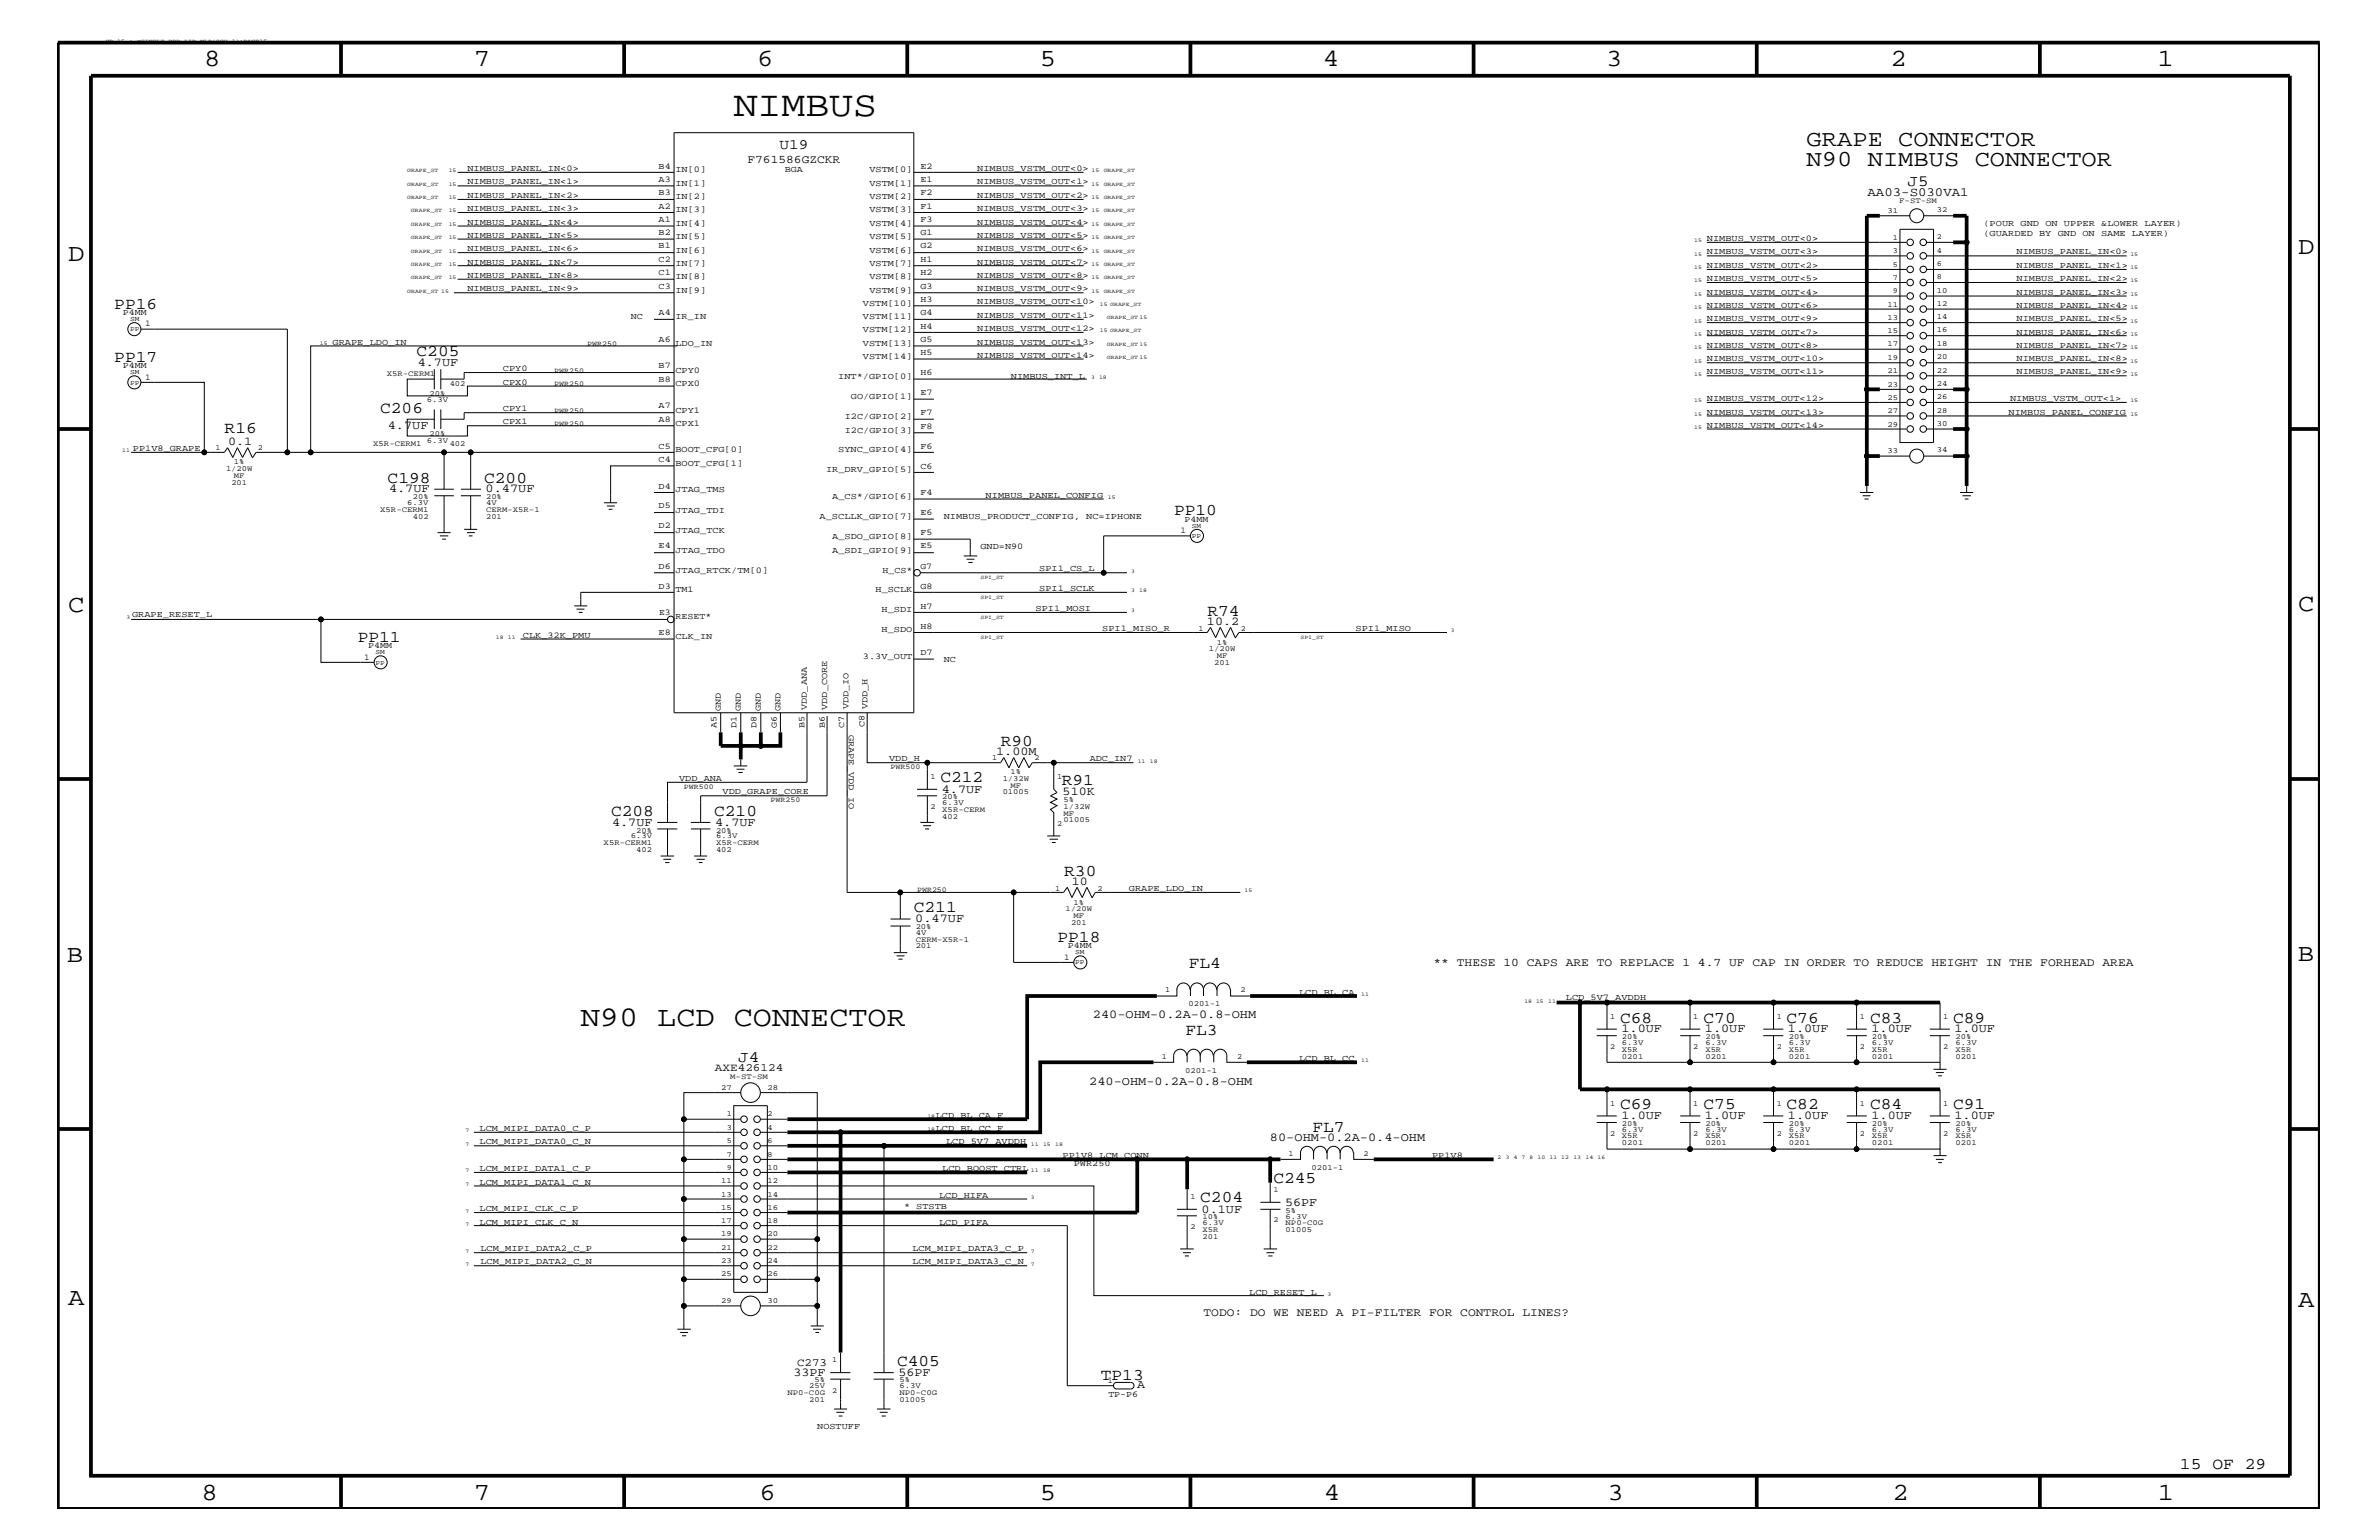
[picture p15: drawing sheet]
<svg xmlns="http://www.w3.org/2000/svg" width="432mm" height="279mm" viewBox="0 0 432 279" stroke-linecap="round" stroke-linejoin="round" font-family="sans-serif">
<defs><g id="words">
<text font-size="6.5" x="133.2" y="21">NIMBUS</text>
<text font-size="5.2" x="105.4" y="186.1">N90 LCD CONNECTOR</text>
<g font-size="4.5">
<text x="37.1" y="12.1">8</text>
<text x="86" y="12.1">7</text>
<text x="137.4" y="12.1">6</text>
<text x="188.7" y="12.1">5</text>
<text x="240.1" y="12.1">4</text>
<text x="291.5" y="12.1">3</text>
<text x="343.2" y="12.1">2</text>
<text x="391.6" y="12.1">1</text>
<text x="12.4" y="47.3">D</text>
<text x="417.2" y="46.2">D</text>
<text x="12.4" y="111">C</text>
<text x="417.2" y="110.8">C</text>
<text x="12.1" y="174.5">B</text>
<text x="417.1" y="174.4">B</text>
<text x="12.4" y="236.8">A</text>
<text x="417.2" y="237.2">A</text>
<text x="36.6" y="272.1">8</text>
<text x="86" y="272.1">7</text>
<text x="137.8" y="272.1">6</text>
<text x="188.7" y="272.1">5</text>
<text x="240.3" y="272.1">4</text>
<text x="291.8" y="272.1">3</text>
<text x="343.5" y="272.1">2</text>
<text x="391.7" y="272.1">1</text>
</g>
<g font-size="4.1">
<text x="327.9" y="26.4">GRAPE CONNECTOR</text>
<text x="327.9" y="30.1">N90 NIMBUS CONNECTOR</text>
</g>
<g font-size="3">
<text x="20.7" y="56">PP16</text>
<text x="20.7" y="65.6">PP17</text>
<text x="75.6" y="64.5">C205</text>
<text x="69" y="74.9">C206</text>
<text x="40.8" y="78.5">R16</text>
<text x="70.4" y="87.6">C198</text>
<text x="87.9" y="87.6">C200</text>
<text x="213.1" y="93.5">PP10</text>
<text x="219.2" y="111.7">R74</text>
<text x="64.9" y="116.4">PP11</text>
<text x="181.7" y="135.3">R90</text>
<text x="170.7" y="141.9">C212</text>
<text x="192.7" y="142.4">R91</text>
<text x="110.9" y="148">C208</text>
<text x="129.6" y="148">C210</text>
<text x="193.2" y="158.9">R30</text>
<text x="165.9" y="165.6">C211</text>
<text x="191.9" y="170.9">PP18</text>
<text x="215.8" y="175.7">FL4</text>
<text x="294" y="185.5">C68</text>
<text x="309.2" y="185.5">C70</text>
<text x="324.3" y="185.5">C76</text>
<text x="339.4" y="185.5">C83</text>
<text x="354.5" y="185.5">C89</text>
<text x="215.2" y="187.8">FL3</text>
<text x="294" y="201.2">C69</text>
<text x="309.2" y="201.2">C75</text>
<text x="324.3" y="201.2">C82</text>
<text x="339.4" y="201.2">C84</text>
<text x="354.5" y="201.2">C91</text>
<text x="238.2" y="205.3">FL7</text>
<text x="231.1" y="214.6">C245</text>
<text x="217.8" y="218.1">C204</text>
<text x="162.8" y="247.8">C405</text>
<text x="199.8" y="250.3">TP13</text>
<text x="395.7" y="266.5">15 OF 29</text>
</g>
<g font-size="2.9">
<text x="346.2" y="33.7">J5</text>
<text x="134" y="192.6">J4</text>
</g>
<text font-size="2.6" x="141.5" y="27">U19</text>
<text font-size="2.3" x="339" y="35.5">AA03-S030VA1</text>
<g font-size="2.2">
<text x="75.8" y="66.4">4.7UF</text>
<text x="70.4" y="77.8">4.7UF</text>
<text x="41.4" y="80.8">0.1</text>
<text x="70.6" y="89.4">4.7UF</text>
<text x="88.1" y="89.4">0.47UF</text>
<text x="219.1" y="113.4">10.2</text>
<text x="180.8" y="137">1.00M</text>
<text x="170.9" y="143.8">4.7UF</text>
<text x="111.1" y="149.8">4.7UF</text>
<text x="129.8" y="149.8">4.7UF</text>
<text x="192.9" y="144.3">510K</text>
<text x="194.6" y="160.6">10</text>
<text x="166.1" y="167.3">0.47UF</text>
<text x="198.4" y="184.7">240-OHM-0.2A-0.8-OHM</text>
<text x="294.3" y="187.3">1.0UF</text>
<text x="309.5" y="187.3">1.0UF</text>
<text x="324.5" y="187.3">1.0UF</text>
<text x="339.7" y="187.3">1.0UF</text>
<text x="354.8" y="187.3">1.0UF</text>
<text x="197.7" y="196.8">240-OHM-0.2A-0.8-OHM</text>
<text x="294.3" y="203.1">1.0UF</text>
<text x="309.5" y="203.1">1.0UF</text>
<text x="324.5" y="203.1">1.0UF</text>
<text x="339.7" y="203.1">1.0UF</text>
<text x="354.8" y="203.1">1.0UF</text>
<text x="230.5" y="207">80-OHM-0.2A-0.4-OHM</text>
<text x="218.1" y="220">0.1UF</text>
<text x="233.3" y="218.8">56PF</text>
<text x="144" y="249.6">33PF</text>
<text x="163.1" y="249.6">56PF</text>
<text x="206.4" y="251.9">A</text>
</g>
<g font-size="2.1">
<text x="135.7" y="29.5">F761586GZCKR</text>
<text x="260.2" y="175.2">** THESE 10 CAPS ARE TO REPLACE 1 4.7 UF CAP IN ORDER TO REDUCE HEIGHT IN THE FORHEAD AREA</text>
<text x="218.4" y="238.7">TODO: DO WE NEED A PI-FILTER FOR CONTROL LINES?</text>
</g>
<g font-size="2">
<text x="129.8" y="194.3">AXE426124</text>
<text x="144.7" y="247.8">C273</text>
</g>
<g font-size="1.6">
<text x="84.8" y="31.1">NIMBUS_PANEL_IN&lt;0&gt;</text>
<text x="84.8" y="33.5">NIMBUS_PANEL_IN&lt;1&gt;</text>
<text x="84.8" y="35.9">NIMBUS_PANEL_IN&lt;2&gt;</text>
<text x="119.5" y="30.6">B4</text>
<text x="119.5" y="33">A3</text>
<text x="119.5" y="35.4">B3</text>
<text x="122.6" y="33.7">IN[1]</text>
<text x="122.6" y="31.3">IN[0]</text>
<text x="142.5" y="31.3">BGA</text>
<text x="157.8" y="31.3">VSTM[0]</text>
<text x="157.8" y="33.7">VSTM[1]</text>
<text x="167" y="30.6">E2</text>
<text x="167" y="33">E1</text>
<text x="167" y="35.4">F2</text>
<text x="177.4" y="35.9">NIMBUS_VSTM_OUT&lt;2&gt;</text>
<text x="177.4" y="33.5">NIMBUS_VSTM_OUT&lt;1&gt;</text>
<text x="177.4" y="31.1">NIMBUS_VSTM_OUT&lt;0&gt;</text>
<text x="84.8" y="40.8">NIMBUS_PANEL_IN&lt;4&gt;</text>
<text x="84.8" y="38.3">NIMBUS_PANEL_IN&lt;3&gt;</text>
<text x="119.5" y="37.9">A2</text>
<text x="119.5" y="40.2">A1</text>
<text x="122.6" y="41">IN[4]</text>
<text x="122.6" y="36.2">IN[2]</text>
<text x="122.6" y="38.6">IN[3]</text>
<text x="157.8" y="36.2">VSTM[2]</text>
<text x="157.8" y="41">VSTM[4]</text>
<text x="157.8" y="38.6">VSTM[3]</text>
<text x="167" y="37.9">F1</text>
<text x="167" y="40.2">F3</text>
<text x="177.4" y="38.3">NIMBUS_VSTM_OUT&lt;3&gt;</text>
<text x="177.4" y="40.8">NIMBUS_VSTM_OUT&lt;4&gt;</text>
<text x="360" y="41">(POUR GND ON UPPER &amp;LOWER LAYER)</text>
<text x="84.8" y="45.6">NIMBUS_PANEL_IN&lt;6&gt;</text>
<text x="84.8" y="43.1">NIMBUS_PANEL_IN&lt;5&gt;</text>
<text x="119.5" y="42.7">B2</text>
<text x="119.5" y="45.1">B1</text>
<text x="119.5" y="47.5">C2</text>
<text x="122.6" y="45.8">IN[6]</text>
<text x="122.6" y="43.4">IN[5]</text>
<text x="157.8" y="43.4">VSTM[5]</text>
<text x="157.8" y="45.8">VSTM[6]</text>
<text x="167" y="42.7">G1</text>
<text x="167" y="45.1">G2</text>
<text x="167" y="47.5">H1</text>
<text x="177.4" y="45.6">NIMBUS_VSTM_OUT&lt;6&gt;</text>
<text x="177.4" y="43.1">NIMBUS_VSTM_OUT&lt;5&gt;</text>
<text x="309.8" y="43.8">NIMBUS_VSTM_OUT&lt;0&gt;</text>
<text x="309.8" y="46.2">NIMBUS_VSTM_OUT&lt;3&gt;</text>
<text x="360" y="42.8">(GUARDED BY GND ON SAME LAYER)</text>
<text x="366" y="46.2">NIMBUS_PANEL_IN&lt;0&gt;</text>
<text x="84.8" y="52.9">NIMBUS_PANEL_IN&lt;9&gt;</text>
<text x="84.8" y="50.4">NIMBUS_PANEL_IN&lt;8&gt;</text>
<text x="84.8" y="48">NIMBUS_PANEL_IN&lt;7&gt;</text>
<text x="119.5" y="49.9">C1</text>
<text x="119.5" y="52.4">C3</text>
<text x="122.6" y="53.1">IN[9]</text>
<text x="122.6" y="50.7">IN[8]</text>
<text x="122.6" y="48.2">IN[7]</text>
<text x="157.8" y="48.2">VSTM[7]</text>
<text x="157.8" y="53.1">VSTM[9]</text>
<text x="157.8" y="50.7">VSTM[8]</text>
<text x="167" y="49.9">H2</text>
<text x="167" y="52.4">G3</text>
<text x="177.4" y="50.4">NIMBUS_VSTM_OUT&lt;8&gt;</text>
<text x="177.4" y="52.9">NIMBUS_VSTM_OUT&lt;9&gt;</text>
<text x="177.4" y="48">NIMBUS_VSTM_OUT&lt;7&gt;</text>
<text x="309.8" y="53.5">NIMBUS_VSTM_OUT&lt;4&gt;</text>
<text x="309.8" y="51">NIMBUS_VSTM_OUT&lt;5&gt;</text>
<text x="309.8" y="48.6">NIMBUS_VSTM_OUT&lt;2&gt;</text>
<text x="366" y="48.6">NIMBUS_PANEL_IN&lt;1&gt;</text>
<text x="366" y="53.5">NIMBUS_PANEL_IN&lt;3&gt;</text>
<text x="366" y="51">NIMBUS_PANEL_IN&lt;2&gt;</text>
<text x="22.3" y="57.2">P4MM</text>
<text x="26.3" y="59.2">1</text>
<text x="114.5" y="57.9">NC</text>
<text x="119.5" y="57.2">A4</text>
<text x="122.6" y="57.9">IR_IN</text>
<text x="156.6" y="55.5">VSTM[10]</text>
<text x="156.6" y="57.9">VSTM[11]</text>
<text x="167" y="54.8">H3</text>
<text x="167" y="57.2">G4</text>
<text x="167" y="59.6">H4</text>
<text x="177.4" y="57.7">NIMBUS_VSTM_OUT&lt;11&gt;</text>
<text x="177.4" y="55.2">NIMBUS_VSTM_OUT&lt;10&gt;</text>
<text x="309.8" y="58.3">NIMBUS_VSTM_OUT&lt;9&gt;</text>
<text x="309.8" y="55.8">NIMBUS_VSTM_OUT&lt;6&gt;</text>
<text x="366" y="58.3">NIMBUS_PANEL_IN&lt;5&gt;</text>
<text x="366" y="55.8">NIMBUS_PANEL_IN&lt;4&gt;</text>
<text x="60.4" y="62.5">GRAPE_LDO_IN</text>
<text x="119.5" y="62">A6</text>
<text x="122.6" y="62.8">LDO_IN</text>
<text x="156.6" y="60.3">VSTM[12]</text>
<text x="156.6" y="62.8">VSTM[13]</text>
<text x="156.6" y="65.1">VSTM[14]</text>
<text x="167" y="62">G5</text>
<text x="167" y="64.5">H5</text>
<text x="177.4" y="65">NIMBUS_VSTM_OUT&lt;14&gt;</text>
<text x="177.4" y="62.5">NIMBUS_VSTM_OUT&lt;13&gt;</text>
<text x="177.4" y="60.1">NIMBUS_VSTM_OUT&lt;12&gt;</text>
<text x="309.8" y="65.6">NIMBUS_VSTM_OUT&lt;10&gt;</text>
<text x="309.8" y="60.7">NIMBUS_VSTM_OUT&lt;7&gt;</text>
<text x="309.8" y="63.1">NIMBUS_VSTM_OUT&lt;8&gt;</text>
<text x="366" y="63.1">NIMBUS_PANEL_IN&lt;7&gt;</text>
<text x="366" y="60.7">NIMBUS_PANEL_IN&lt;6&gt;</text>
<text x="366" y="65.6">NIMBUS_PANEL_IN&lt;8&gt;</text>
<text x="22.3" y="66.8">P4MM</text>
<text x="26.3" y="68.9">1</text>
<text x="91.3" y="69.8">CPX0</text>
<text x="91.3" y="67.3">CPY0</text>
<text x="119.5" y="69.3">B8</text>
<text x="119.5" y="66.8">B7</text>
<text x="122.6" y="67.6">CPY0</text>
<text x="122.6" y="70">CPX0</text>
<text x="152.1" y="68.8">INT*/GPIO[0]</text>
<text x="167" y="71.7">E7</text>
<text x="167" y="68.1">H6</text>
<text x="183.5" y="68.8">NIMBUS_INT_L</text>
<text x="309.8" y="67.9">NIMBUS_VSTM_OUT&lt;11&gt;</text>
<text x="366" y="67.9">NIMBUS_PANEL_IN&lt;9&gt;</text>
<text x="91.3" y="77">CPX1</text>
<text x="91.3" y="74.6">CPY1</text>
<text x="119.5" y="76.6">A8</text>
<text x="119.5" y="74.1">A7</text>
<text x="122.6" y="77.2">CPX1</text>
<text x="122.6" y="74.9">CPY1</text>
<text x="153.3" y="76.1">I2C/GPIO[2]</text>
<text x="154.4" y="72.4">GO/GPIO[1]</text>
<text x="167" y="75.3">F7</text>
<text x="167" y="77.8">F8</text>
<text x="309.8" y="75.2">NIMBUS_VSTM_OUT&lt;13&gt;</text>
<text x="309.8" y="72.8">NIMBUS_VSTM_OUT&lt;12&gt;</text>
<text x="309.8" y="77.7">NIMBUS_VSTM_OUT&lt;14&gt;</text>
<text x="364.6" y="75.2">NIMBUS_PANEL_CONFIG</text>
<text x="364.8" y="72.8">NIMBUS_VSTM_OUT&lt;1&gt;</text>
<text x="24.1" y="81.9">PP1V8_GRAPE</text>
<text x="119.5" y="81.4">C5</text>
<text x="119.5" y="83.8">C4</text>
<text x="122.6" y="82.1">BOOT_CFG[0]</text>
<text x="152.1" y="82.1">SYNC_GPIO[4]</text>
<text x="153.3" y="78.5">I2C/GPIO[3]</text>
<text x="167" y="81.4">F6</text>
<text x="119.5" y="88.7">D4</text>
<text x="122.6" y="84.5">BOOT_CFG[1]</text>
<text x="122.6" y="89.4">JTAG_TMS</text>
<text x="149.9" y="85.7">IR_DRV_GPIO[5]</text>
<text x="167" y="89.9">F4</text>
<text x="167" y="85">C6</text>
<text x="119.5" y="95.9">D2</text>
<text x="119.5" y="92.2">D5</text>
<text x="122.6" y="93">JTAG_TDI</text>
<text x="148.8" y="94.2">A_SCLLK_GPIO[7]</text>
<text x="151" y="90.5">A_CS*/GPIO[6]</text>
<text x="167" y="93.5">E6</text>
<text x="171.3" y="94.2">NIMBUS_PRODUCT_CONFIG, NC=IPHONE</text>
<text x="178.9" y="90.4">NIMBUS_PANEL_CONFIG</text>
<text x="215" y="94.7">P4MM</text>
<text x="119.5" y="99.5">E4</text>
<text x="122.6" y="96.6">JTAG_TCK</text>
<text x="122.6" y="100.3">JTAG_TDO</text>
<text x="151" y="97.8">A_SDO_GPIO[8]</text>
<text x="151" y="100.3">A_SDI_GPIO[9]</text>
<text x="167" y="99.5">E5</text>
<text x="167" y="97.1">F5</text>
<text x="178" y="99.7">GND=N90</text>
<text x="214.3" y="96.7">1</text>
<text x="119.5" y="103.2">D6</text>
<text x="119.5" y="106.8">D3</text>
<text x="122.6" y="107.5">TM1</text>
<text x="122.6" y="103.9">JTAG_RTCK/TM[0]</text>
<text x="158.9" y="107.5">H_SCLK</text>
<text x="160.2" y="103.9">H_CS*</text>
<text x="167" y="103.2">G7</text>
<text x="167" y="106.8">G8</text>
<text x="188.6" y="103.7">SPI1_CS_L</text>
<text x="188.6" y="107.3">SPI1_SCLK</text>
<text x="24" y="112">GRAPE_RESET_L</text>
<text x="119.6" y="111.6">E3</text>
<text x="122.6" y="112.4">RESET*</text>
<text x="160" y="111.1">H_SDI</text>
<text x="167" y="110.4">H7</text>
<text x="188" y="110.9">SPI1_MOSI</text>
<text x="66.1" y="119.7">1</text>
<text x="66.8" y="117.6">P4MM</text>
<text x="94.9" y="115.8">CLK_32K_PMU</text>
<text x="119.5" y="115.3">E8</text>
<text x="122.6" y="115.9">CLK_IN</text>
<text x="156.6" y="119.6">3.3V_OUT</text>
<text x="160" y="114.8">H_SDO</text>
<text x="167" y="118.9">D7</text>
<text x="167" y="114.1">H8</text>
<text x="200.1" y="114.5">SPI1_MISO_R</text>
<text x="246" y="114.5">SPI1_MISO</text>
<text x="171.3" y="120.2">NC</text>
<text x="130.8" y="129.1" transform="rotate(-90 130.8 129.1)">GND</text>
<text x="134.5" y="129.1" transform="rotate(-90 134.5 129.1)">GND</text>
<text x="138.1" y="129.1" transform="rotate(-90 138.1 129.1)">GND</text>
<text x="141.6" y="129.1" transform="rotate(-90 141.6 129.1)">GND</text>
<text x="146.5" y="128.8" transform="rotate(-90 146.5 128.8)">VDD_ANA</text>
<text x="150.1" y="128.8" transform="rotate(-90 150.1 128.8)">VDD_CORE</text>
<text x="154" y="128.7" transform="rotate(-90 154 128.7)">VDD_IO</text>
<text x="156.9" y="131.9" transform="rotate(-90 156.9 131.9)">C8</text>
<text x="157.5" y="128.7" transform="rotate(-90 157.5 128.7)">VDD_H</text>
<text x="130" y="132.1" transform="rotate(-90 130 132.1)">A5</text>
<text x="133.7" y="132.1" transform="rotate(-90 133.7 132.1)">D1</text>
<text x="137.3" y="132.1" transform="rotate(-90 137.3 132.1)">D8</text>
<text x="141" y="132.1" transform="rotate(-90 141 132.1)">G6</text>
<text x="146" y="132.1" transform="rotate(-90 146 132.1)">B5</text>
<text x="149.7" y="132.1" transform="rotate(-90 149.7 132.1)">B6</text>
<text x="153.2" y="132.1" transform="rotate(-90 153.2 132.1)">C7</text>
<text x="154.1" y="133.3" transform="rotate(90 154.1 133.3)">GRAPE_VDD_IO</text>
<text x="123.3" y="141.8">VDD_ANA</text>
<text x="161.4" y="138.1">VDD_H</text>
<text x="197.8" y="138.1">ADC_IN7</text>
<text x="131.1" y="144.1">VDD_GRAPE_CORE</text>
<text x="204.9" y="161.7">GRAPE_LDO_IN</text>
<text x="193.8" y="172.1">P4MM</text>
<text x="193.1" y="174.1">1</text>
<text x="235.8" y="180.5">LCD_BL_CA</text>
<text x="284.2" y="181.4">LCD_5V7_AVDDH</text>
<text x="235.8" y="192.6">LCD_BL_CC</text>
<text x="169.8" y="202.8">LCD_BL_CA_F</text>
<text x="87" y="205.3">LCM_MIPI_DATA0_C_P</text>
<text x="87" y="207.6">LCM_MIPI_DATA0_C_N</text>
<text x="169.8" y="205.3">LCD_BL_CC_F</text>
<text x="171.7" y="207.6">LCD_5V7_AVDDH</text>
<text x="87" y="214.9">LCM_MIPI_DATA1_C_N</text>
<text x="87" y="212.5">LCM_MIPI_DATA1_C_P</text>
<text x="171" y="212.5">LCD_BOOST_CTRL</text>
<text x="192.9" y="210.1">PP1V8_LCM_CONN</text>
<text x="194.9" y="211.5">PWR250</text>
<text x="259.9" y="210.1">PP1V8</text>
<text x="87" y="219.7">LCM_MIPI_CLK_C_P</text>
<text x="164.1" y="219.4">* STSTB</text>
<text x="170.4" y="217.3">LCD_HIFA</text>
<text x="87" y="222.2">LCM_MIPI_CLK_C_N</text>
<text x="87.2" y="227">LCM_MIPI_DATA2_C_P</text>
<text x="165.6" y="227">LCM_MIPI_DATA3_C_P</text>
<text x="170.4" y="222.2">LCD_PIFA</text>
<text x="87.2" y="229.4">LCM_MIPI_DATA2_C_N</text>
<text x="165.6" y="229.4">LCM_MIPI_DATA3_C_N</text>
<text x="226.7" y="234.9">LCD_RESET_L</text>
<text x="201" y="251">1</text>
<text x="201.2" y="253.5">TP-P6</text>
<text x="148.3" y="259.3">NOSTUFF</text>
</g>
<g font-size="1.4">
<text x="342.6" y="38.7">31</text>
<text x="344.7" y="36.9">F-ST-SM</text>
<text x="351.5" y="38.6">32</text>
<text x="343.6" y="43.5">1</text>
<text x="343.6" y="45.9">3</text>
<text x="351.5" y="43.4">2</text>
<text x="351.5" y="45.8">4</text>
<text x="343.6" y="48.4">5</text>
<text x="343.6" y="50.7">7</text>
<text x="343.6" y="53.2">9</text>
<text x="351.5" y="48.2">6</text>
<text x="351.5" y="50.7">8</text>
<text x="351.5" y="53.1">10</text>
<text x="342.6" y="55.7">11</text>
<text x="342.6" y="58">13</text>
<text x="351.5" y="55.5">12</text>
<text x="351.5" y="57.9">14</text>
<text x="106.6" y="62.8">PWR250</text>
<text x="342.6" y="60.5">15</text>
<text x="342.6" y="62.9">17</text>
<text x="342.6" y="65.3">19</text>
<text x="351.5" y="60.3">16</text>
<text x="351.5" y="62.8">18</text>
<text x="351.5" y="65.1">20</text>
<text x="70.2" y="68.2">X5R-CERM1</text>
<text x="78" y="71.8">20%</text>
<text x="81.6" y="70">402</text>
<text x="100.6" y="70">PWR250</text>
<text x="100.6" y="67.6">PWR250</text>
<text x="342.6" y="67.7">21</text>
<text x="342.6" y="70.1">23</text>
<text x="351.5" y="67.6">22</text>
<text x="351.5" y="70">24</text>
<text x="77.5" y="73">6.3V</text>
<text x="100.6" y="77.2">PWR250</text>
<text x="100.6" y="74.9">PWR250</text>
<text x="342.6" y="72.6">25</text>
<text x="342.6" y="75">27</text>
<text x="342.6" y="77.4">29</text>
<text x="351.5" y="72.4">26</text>
<text x="351.5" y="74.9">28</text>
<text x="351.5" y="77.2">30</text>
<text x="39.1" y="81.7">1</text>
<text x="46.8" y="81.7">2</text>
<text x="67.7" y="80.9">X5R-CERM1</text>
<text x="77.5" y="80.3">6.3V</text>
<text x="78" y="79.1">20%</text>
<text x="81.6" y="80.9">402</text>
<text x="342.6" y="82.2">33</text>
<text x="351.5" y="82.1">34</text>
<text x="41" y="85.5">1/20W</text>
<text x="42" y="87.9">201</text>
<text x="42.5" y="84.3">1%</text>
<text x="42.5" y="86.7">MF</text>
<text x="69" y="92.9">X5R-CERM1</text>
<text x="73.9" y="91.6">6.3V</text>
<text x="74.9" y="94.1">402</text>
<text x="74.9" y="90.5">20%</text>
<text x="88.2" y="91.6">4V</text>
<text x="88.2" y="92.9">CERM-X5R-1</text>
<text x="88.2" y="94.1">201</text>
<text x="88.2" y="90.5">20%</text>
<text x="217.5" y="114.4">1</text>
<text x="219.4" y="118.1">1/20W</text>
<text x="220.9" y="117">1%</text>
<text x="220.9" y="119.3">MF</text>
<text x="225.2" y="114.4">2</text>
<text x="220.4" y="120.6">201</text>
<text x="180.1" y="138">1</text>
<text x="187.8" y="138">2</text>
<text x="124.1" y="143.2">PWR500</text>
<text x="161.6" y="139.6">PWR500</text>
<text x="168.9" y="141.3">1</text>
<text x="182" y="141.8">1/32W</text>
<text x="183.4" y="140.5">1%</text>
<text x="183.4" y="142.9">MF</text>
<text x="191.9" y="141.3">1</text>
<text x="139.9" y="145.6">PWR250</text>
<text x="168.9" y="146.8">2</text>
<text x="171" y="145">20%</text>
<text x="171" y="146.1">6.3V</text>
<text x="171" y="147.3">X5R-CERM</text>
<text x="171" y="148.5">402</text>
<text x="182" y="144.1">01005</text>
<text x="191.9" y="149.8">2</text>
<text x="193" y="145.6">5%</text>
<text x="193" y="148">MF</text>
<text x="193" y="146.8">1/32W</text>
<text x="193" y="149.2">01005</text>
<text x="109.6" y="153.4">X5R-CERM1</text>
<text x="114.5" y="152.1">6.3V</text>
<text x="115.5" y="154.5">402</text>
<text x="115.5" y="151.1">20%</text>
<text x="130" y="154.5">402</text>
<text x="130" y="151.1">20%</text>
<text x="130" y="153.4">X5R-CERM</text>
<text x="130" y="152.1">6.3V</text>
<text x="166.5" y="161.9">PWR250</text>
<text x="191.5" y="161.6">1</text>
<text x="199.2" y="161.6">2</text>
<text x="193.4" y="165.3">1/20W</text>
<text x="194.4" y="167.8">201</text>
<text x="194.9" y="164.1">1%</text>
<text x="194.9" y="166.5">MF</text>
<text x="166.2" y="172.1">201</text>
<text x="166.2" y="168.6">20%</text>
<text x="166.2" y="169.7">4V</text>
<text x="166.2" y="170.9">CERM-X5R-1</text>
<text x="211.5" y="180">1</text>
<text x="215.7" y="182.6">0201-1</text>
<text x="225.1" y="180">2</text>
<text x="292.3" y="184.9">1</text>
<text x="307.3" y="184.9">1</text>
<text x="322.5" y="184.9">1</text>
<text x="337.6" y="184.9">1</text>
<text x="352.7" y="184.9">1</text>
<text x="292.3" y="190.4">2</text>
<text x="294.4" y="189.6">6.3V</text>
<text x="294.4" y="188.5">20%</text>
<text x="294.4" y="190.9">X5R</text>
<text x="307.3" y="190.4">2</text>
<text x="309.5" y="189.6">6.3V</text>
<text x="309.5" y="190.9">X5R</text>
<text x="309.5" y="188.5">20%</text>
<text x="322.5" y="190.4">2</text>
<text x="324.7" y="189.6">6.3V</text>
<text x="324.7" y="188.5">20%</text>
<text x="324.7" y="190.9">X5R</text>
<text x="337.6" y="190.4">2</text>
<text x="339.8" y="189.6">6.3V</text>
<text x="339.8" y="190.9">X5R</text>
<text x="339.8" y="188.5">20%</text>
<text x="352.7" y="190.4">2</text>
<text x="354.9" y="189.6">6.3V</text>
<text x="354.9" y="188.5">20%</text>
<text x="354.9" y="190.9">X5R</text>
<text x="130.9" y="197.7">27</text>
<text x="132.5" y="195.8">M-ST-SM</text>
<text x="139.3" y="197.7">28</text>
<text x="210.9" y="192.1">1</text>
<text x="215.1" y="194.7">0201-1</text>
<text x="224.5" y="192.1">2</text>
<text x="294.4" y="192.1">0201</text>
<text x="309.5" y="192.1">0201</text>
<text x="324.7" y="192.1">0201</text>
<text x="339.8" y="192.1">0201</text>
<text x="354.9" y="192.1">0201</text>
<text x="131.9" y="202.6">1</text>
<text x="139.3" y="202.6">2</text>
<text x="292.3" y="200.6">1</text>
<text x="307.3" y="200.6">1</text>
<text x="322.5" y="200.6">1</text>
<text x="337.6" y="200.6">1</text>
<text x="352.7" y="200.6">1</text>
<text x="131.9" y="205">3</text>
<text x="131.9" y="207.4">5</text>
<text x="131.9" y="209.8">7</text>
<text x="139.3" y="205">4</text>
<text x="139.3" y="207.4">6</text>
<text x="139.3" y="209.8">8</text>
<text x="233.8" y="209.7">1</text>
<text x="247.5" y="209.7">2</text>
<text x="292.3" y="206.1">2</text>
<text x="294.4" y="205.3">6.3V</text>
<text x="294.4" y="207.8">0201</text>
<text x="294.4" y="206.5">X5R</text>
<text x="294.4" y="204.2">20%</text>
<text x="307.3" y="206.1">2</text>
<text x="309.5" y="205.3">6.3V</text>
<text x="309.5" y="207.8">0201</text>
<text x="309.5" y="206.5">X5R</text>
<text x="309.5" y="204.2">20%</text>
<text x="322.5" y="206.1">2</text>
<text x="324.7" y="205.3">6.3V</text>
<text x="324.7" y="207.8">0201</text>
<text x="324.7" y="206.5">X5R</text>
<text x="324.7" y="204.2">20%</text>
<text x="337.6" y="206.1">2</text>
<text x="339.8" y="205.3">6.3V</text>
<text x="339.8" y="207.8">0201</text>
<text x="339.8" y="206.5">X5R</text>
<text x="339.8" y="204.2">20%</text>
<text x="352.7" y="206.1">2</text>
<text x="354.9" y="205.3">6.3V</text>
<text x="354.9" y="207.8">0201</text>
<text x="354.9" y="206.5">X5R</text>
<text x="354.9" y="204.2">20%</text>
<text x="130.9" y="214.7">11</text>
<text x="131.9" y="212.2">9</text>
<text x="139.3" y="212.2">10</text>
<text x="139.3" y="214.7">12</text>
<text x="238" y="212.2">0201-1</text>
<text x="130.9" y="217.1">13</text>
<text x="130.9" y="219.5">15</text>
<text x="130.9" y="221.9">17</text>
<text x="139.3" y="217.1">14</text>
<text x="139.3" y="219.5">16</text>
<text x="139.3" y="221.9">18</text>
<text x="216.1" y="217.5">1</text>
<text x="218.3" y="221.2">10%</text>
<text x="231.1" y="216.4">1</text>
<text x="231.1" y="221.8">2</text>
<text x="233.3" y="220">5%</text>
<text x="233.3" y="221.1">6.3V</text>
<text x="130.9" y="224.3">19</text>
<text x="130.9" y="226.8">21</text>
<text x="139.3" y="224.3">20</text>
<text x="139.3" y="226.8">22</text>
<text x="216.1" y="223">2</text>
<text x="218.3" y="222.3">6.3V</text>
<text x="218.3" y="224.7">201</text>
<text x="218.3" y="223.5">X5R</text>
<text x="233.3" y="222.3">NP0-C0G</text>
<text x="233.3" y="223.5">01005</text>
<text x="130.9" y="229.1">23</text>
<text x="130.9" y="231.6">25</text>
<text x="139.3" y="229.1">24</text>
<text x="139.3" y="231.6">26</text>
<text x="130.9" y="236.4">29</text>
<text x="139.3" y="236.4">30</text>
<text x="146.9" y="251.9">25V</text>
<text x="147.8" y="250.8">5%</text>
<text x="151" y="247.2">1</text>
<text x="163.2" y="250.8">5%</text>
<text x="163.2" y="251.9">6.3V</text>
<text x="142.9" y="253.1">NP0-C0G</text>
<text x="146.9" y="254.4">201</text>
<text x="151" y="252.7">2</text>
<text x="163.2" y="254.4">01005</text>
<text x="163.2" y="253.1">NP0-C0G</text>
</g>
<g font-size="1.3">
<text x="23.6" y="58.3">SM</text>
<text x="23.6" y="60.1">PP</text>
<text x="23.6" y="69.8">PP</text>
<text x="23.6" y="67.9">SM</text>
<text x="216.3" y="95.8">SM</text>
<text x="216.3" y="97.6">PP</text>
<text x="68.2" y="118.7">SM</text>
<text x="68.2" y="120.6">PP</text>
<text x="195.2" y="173.2">SM</text>
<text x="195.2" y="174.9">PP</text>
</g>
<g font-size="1">
<text x="19.1" y="7.7">CR-15</text>
<text x="23.4" y="7.7">:</text>
<text x="24.9" y="7.7">@SINGLE_BRD_LIB.MLB(SCH_1):PAGE15</text>
<text x="73.9" y="31.3">GRAPE_ST</text>
<text x="73.9" y="33.7">GRAPE_ST</text>
<text x="81.4" y="31.3">15</text>
<text x="81.4" y="33.7">15</text>
<text x="198.1" y="33.7">15</text>
<text x="198.1" y="31.3">15</text>
<text x="200.3" y="33.7">GRAPE_ST</text>
<text x="200.3" y="31.3">GRAPE_ST</text>
<text x="73.9" y="36.2">GRAPE_ST</text>
<text x="74.6" y="41">GRAPE_ST</text>
<text x="74.6" y="38.6">GRAPE_ST</text>
<text x="81.4" y="36.2">15</text>
<text x="81.4" y="41">15</text>
<text x="81.4" y="38.6">15</text>
<text x="198.1" y="38.6">15</text>
<text x="198.1" y="41">15</text>
<text x="198.1" y="36.2">15</text>
<text x="200.3" y="38.6">GRAPE_ST</text>
<text x="200.3" y="41">GRAPE_ST</text>
<text x="200.3" y="36.2">GRAPE_ST</text>
<text x="74.6" y="45.8">GRAPE_ST</text>
<text x="74.6" y="43.4">GRAPE_ST</text>
<text x="81.4" y="45.8">15</text>
<text x="81.4" y="43.4">15</text>
<text x="198.1" y="45.8">15</text>
<text x="198.1" y="43.4">15</text>
<text x="200.3" y="45.8">GRAPE_ST</text>
<text x="200.3" y="43.4">GRAPE_ST</text>
<text x="307.5" y="44">15</text>
<text x="307.5" y="46.4">15</text>
<text x="386.7" y="46.4">15</text>
<text x="73.9" y="53.1">GRAPE_ST 15</text>
<text x="74.6" y="50.7">GRAPE_ST</text>
<text x="74.6" y="48.2">GRAPE_ST</text>
<text x="81.4" y="50.7">15</text>
<text x="81.4" y="48.2">15</text>
<text x="198.1" y="50.7">15</text>
<text x="198.1" y="53.1">15</text>
<text x="198.1" y="48.2">15</text>
<text x="200.3" y="50.7">GRAPE_ST</text>
<text x="200.3" y="53.1">GRAPE_ST</text>
<text x="200.3" y="48.2">GRAPE_ST</text>
<text x="307.5" y="53.7">15</text>
<text x="307.5" y="51.3">15</text>
<text x="307.5" y="48.9">15</text>
<text x="386.7" y="51.3">15</text>
<text x="386.7" y="48.9">15</text>
<text x="386.7" y="53.7">15</text>
<text x="199.6" y="55.5">15 GRAPE_ST</text>
<text x="200.9" y="57.9">GRAPE_ST 15</text>
<text x="307.5" y="58.5">15</text>
<text x="307.5" y="56.1">15</text>
<text x="386.7" y="58.5">15</text>
<text x="386.7" y="56.1">15</text>
<text x="58.1" y="62.5">15</text>
<text x="199.6" y="60.3">15 GRAPE_ST</text>
<text x="200.9" y="65.1">GRAPE_ST 15</text>
<text x="200.9" y="62.8">GRAPE_ST 15</text>
<text x="307.5" y="60.9">15</text>
<text x="307.5" y="63.4">15</text>
<text x="307.5" y="65.8">15</text>
<text x="386.7" y="63.4">15</text>
<text x="386.7" y="60.9">15</text>
<text x="386.7" y="65.8">15</text>
<text x="198" y="68.8">3</text>
<text x="199.5" y="68.8">18</text>
<text x="307.5" y="68.2">15</text>
<text x="386.7" y="68.2">15</text>
<text x="307.5" y="75.5">15</text>
<text x="307.5" y="73">15</text>
<text x="307.5" y="77.8">15</text>
<text x="386.7" y="73">15</text>
<text x="386.7" y="75.5">15</text>
<text x="22.2" y="82.1">11</text>
<text x="201.1" y="90.5">15</text>
<text x="178" y="105.1">SPI_ST</text>
<text x="205.3" y="103.9">3</text>
<text x="205.3" y="107.5">3</text>
<text x="206.8" y="107.5">18</text>
<text x="22.9" y="112.4">3</text>
<text x="178" y="108.7">SPI_ST</text>
<text x="178" y="112.4">SPI_ST</text>
<text x="205.3" y="111.1">3</text>
<text x="90" y="115.9">18</text>
<text x="92.2" y="115.9">11</text>
<text x="178" y="115.9">SPI_ST</text>
<text x="236.1" y="115.9">SPI_ST</text>
<text x="263.3" y="114.8">3</text>
<text x="206.5" y="138.4">11</text>
<text x="208.7" y="138.4">18</text>
<text x="225.9" y="161.9">15</text>
<text x="247.1" y="180.7">11</text>
<text x="276.7" y="181.9">18 15</text>
<text x="281" y="181.9">11</text>
<text x="247.1" y="192.7">11</text>
<text x="168.3" y="202.8">18</text>
<text x="84.5" y="205.4">7</text>
<text x="84.5" y="207.9">7</text>
<text x="168.3" y="205.3">18</text>
<text x="187.1" y="207.9">11</text>
<text x="189.3" y="207.9">15</text>
<text x="191.5" y="207.9">18</text>
<text x="84.5" y="215.2">7</text>
<text x="84.5" y="212.7">7</text>
<text x="187.1" y="212.7">11</text>
<text x="189.3" y="212.7">18</text>
<text x="271.8" y="210.3">2</text>
<text x="273.3" y="210.3">3</text>
<text x="274.7" y="210.3">4</text>
<text x="276.2" y="210.3">7</text>
<text x="277.6" y="210.3">8</text>
<text x="279.1" y="210.3">10</text>
<text x="281.3" y="210.3">11 12</text>
<text x="285.6" y="210.3">13</text>
<text x="287.8" y="210.3">14</text>
<text x="290" y="210.3">16</text>
<text x="84.5" y="220">7</text>
<text x="187.1" y="217.5">3</text>
<text x="84.5" y="227.3">7</text>
<text x="84.5" y="222.4">7</text>
<text x="187.1" y="227.3">7</text>
<text x="84.5" y="229.6">7</text>
<text x="187.1" y="229.6">7</text>
<text x="241" y="235.1">3</text>
</g>
</g></defs>
<g fill="none" stroke="#000" stroke-width=".18">
<path d="M83.1 33.7h39.2M83.1 36.2h39.2M83.1 38.6h39.2M83.1 31.3h39.2M122.3 24.1h43.6v105.2h-43.6zM165.9 33.7h30.8M165.9 36.2h30.8M165.9 38.6h30.8M165.9 31.3h30.8M341.2 39.1h5.5M349.1 39.1h5.4M25.6 59.7h26.6v22.4h-5.7l-.7 1"/>
<path d="M82.4 53.1h39.9M83.1 50.7h39.2M83.1 48.2h39.2M83.1 45.8h39.2M83.1 41h39.2M83.1 43.4h39.2M118.7 57.9h3.6M165.9 50.7h30.8M165.9 48.2h30.8M165.9 45.8h30.8M165.9 41h30.8M165.9 43.4h30.8"/>
<path d="M165.9 53.1h30.8M165.9 57.9h30.8M165.9 55.5h30.8M309.8 46.4h36.2M309.8 48.9h36.2M309.8 58.5h36.2M309.8 53.7h36.2M309.8 56.1h36.2M309.8 44h36.2M309.8 51.3h36.2M344.8 41.6h6.1v38.7h-6.1zM349.7 46.4h36.3"/>
<path d="M349.7 48.9h36.3M349.7 58.5h36.3M349.7 53.7h36.3M349.7 56.1h36.3M349.7 44h4.8M349.7 51.3h36.3M25.6 69.4h11.5v12.7h3.6l.6-.9 .9 1.8 .9-1.8 .9 1.8 1-1.8 .8 1.8M78.8 68.8h-4.9v3h10.9v-1.8h37.5M78.8 76.1h-4.9v3h10.9v-1.9h37.5M78.8 67v3.6M78.8 74.3v3.5M80 67v3.6"/>
<path d="M80 74.3v3.5M122.3 74.9h-38.1v1.2h-4.2M122.3 67.6h-38.1v1.2h-4.2M122.9 62.8h-66.5v19.3M165.9 60.3h30.8M165.9 62.8h30.8M165.9 65.1h30.8M165.9 72.4h3.6M165.9 68.8h31.4M165.9 76.1h3.6M165.9 78.5h3.6M309.8 65.8h36.2"/>
<path d="M309.8 63.4h36.2M309.8 60.9h36.2M309.8 77.8h36.2M309.8 68.2h36.2M309.8 73h36.2M309.8 75.5h36.2M341.2 70.6h4.8M349.7 65.8h36.3M349.7 63.4h36.3M349.7 60.9h36.3M349.7 77.8h4.8M349.7 68.2h36.3"/>
<path d="M349.7 70.6h4.8M349.7 73h36.3M349.7 75.5h36.3M23.8 82.1h13.3M52.2 82.1h70.1M78.8 89.9h3.6M78.8 88.8h3.6M79.4 96.6h2.4M79.8 97.2h1.6M80.3 97.8h.6M80.6 82.1v6.7M80.6 89.9v6.7"/>
<path d="M83.7 89.9h3.6M83.7 88.8h3.6M84.2 96h2.4M84.8 96.6h1.4M85.1 97.2h.7M85.4 82.1v6.7M85.4 89.9v6.1M109.6 91.2h2.4M110.2 91.8h1.4M110.5 92.4h.7M118.7 96.6h3.6M118.7 93h3.6"/>
<path d="M118.7 89.4h3.6M122.3 84.5h-11.5v6.7M165.9 82.1h3.6M165.9 85.7h3.6M165.9 90.5h34.4M165.9 97.8h10.2v3.1M165.9 94.2h3.6M216.1 97.2h-15.8v6.7h-33.2M337.6 89.4h2.4M338.1 89.9h1.4M338.4 90.5h.8M338.8 88.2v1.2"/>
<path d="M341.2 82.7h5.5M349.1 82.7h5.4M355.8 89.4h2.3M356.2 89.9h1.5M356.6 90.5h.7M357 88.2v1.2M23.8 112.4h97.3M58.3 112.4v7.8h9.6M94.5 115.9h27.8M104.2 109.9h2.4M104.6 110.5h1.5M105.1 111.1h.6"/>
<path d="M118.7 103.9h3.6M118.7 100.3h3.6M122.3 107.5h-16.9v2.4M165.9 107.5h38.7M165.9 100.3h3.6M165.9 111.1h38.7M165.9 114.8h53.2l.6-1 .9 1.9 .9-1.9 .9 1.9 1-1.9 .8 1.9M165.9 119.6h3.6M174.9 100.9h2.5M175.4 101.5h1.5M175.8 102.1h.7M200.3 103.9h4.3"/>
<path d="M262.6 114.8h-37.7l-.7 1M130.8 129.3v3.6M133.2 139h2.4M133.7 139.6h1.4M134.5 129.3v3.6M134.5 137.8v1.2M138.1 129.3v3.6M141.6 129.3v3.6M146.5 129.3v12.6h-25.3v7.3M150.1 129.9v14.5h-22.9v4.8M153.8 129.3v32.6h39.2l.7-.9 .9 1.8 .9-1.8 .9 1.8 .9-1.8 .9 1.8M157.4 129.3v9.1h10.9"/>
<path d="M168.3 138.4v4.8M168.3 138.4h13.3l.6-1 .9 1.9 .9-1.9 .9 1.9 .9-1.9 1 1.9 .6-.9h3.9M205.7 138.4h-14.4v4.8l.6 .6-1.2 .6 1.2 .6-1.2 .6 1.2 .6-1.2 .6 .6 .6v4.3M119.3 150.4h3.6M119.3 149.2h3.6M119.9 155.3h2.4M120.4 155.9h1.4M120.7 156.5h.8M121.2 150.4v4.9M125.4 150.4h3.5M125.4 149.2h3.5M126 155.3h2.4"/>
<path d="M126.4 155.9h1.5M126.8 156.5h.7M127.2 150.4v4.9M134 140.2h.8M166.5 144.4h3.6M166.5 143.2h3.6M167 149.2h2.5M167.6 149.8h1.4M167.9 150.4h.8M168.3 144.4v4.8M190.1 151.7h2.3M190.5 152.3h1.5"/>
<path d="M190.9 152.9h.7M161.6 168h3.7M161.6 166.7h3.7M162.2 172.8h2.5M162.7 173.4h1.5M163.1 174h.7M163.4 161.9v4.8M163.4 168v4.8M184 161.9v12.7h10.9M213.6 179.4v1.3h-3.6M213.6 179.5a1.19 1.19 0 0 1 1.2-1.2 1.19 1.19 0 0 1 1.2 1.2M216.1 179.5a1.19 1.19 0 0 1 1.2-1.2 1.19 1.19 0 0 1 1.1 1.2 1.19 1.19 0 0 1 1.2-1.2 1.19 1.19 0 0 1 1.2 1.2"/>
<path d="M216.1 179.4v1.3M218.4 179.4v1.3M220.9 179.5a1.19 1.19 0 0 1 1.2-1.2 1.19 1.19 0 0 1 1.2 1.2M220.9 179.4v1.3M223.4 179.4v1.3h3.5M225.1 161.9h-26.3l-.6 1M134.5 198.2h-10.4v4.9M138.1 198.2h10.2v26.6M215.4 191.5a1.19 1.19 0 0 0-1.2-1.1 1.19 1.19 0 0 0-1.2 1.1v1.2h-3.6M217.8 191.5a1.19 1.19 0 0 0-1.1-1.1 1.19 1.19 0 0 0-1.2 1.1v1.2M217.8 191.5a1.19 1.19 0 0 1 1.2-1.1 1.19 1.19 0 0 1 1.2 1.1M217.8 191.5v1.2"/>
<path d="M220.3 192.7v-1.2a1.19 1.19 0 0 1 1.2-1.1 1.19 1.19 0 0 1 1.2 1.1v1.2h3.6M289.8 187.9h3.7M289.8 186.7h3.7M291.7 181.9v4.8M291.7 187.9v4.8h15M291.7 197.6v4.9M305 187.9h3.6M305 186.7h3.6M306.7 187.9v4.8h15.2M306.7 181.9v4.8M306.7 197.6v4.9M320 187.9h3.7"/>
<path d="M320 186.7h3.7M321.9 187.9v4.8h15.1M321.9 181.9v4.8M321.9 197.6v4.9M335.2 187.9h3.6M335.2 186.7h3.6M337 187.9v4.8h15.1M337 181.9v4.8M337 197.6v4.9M350.3 187.9h3.6M350.3 186.7h3.6M350.9 194h2.4"/>
<path d="M351.4 194.6h1.4M351.8 195.2h.7M352.1 181.9v4.8M352.1 187.9v6.1M352.1 197.6v4.9M86 220h48.5M86 215.2h48.5M86 212.7h48.5M86 207.9h48.5M86 205.4h48.5M133.2 200.6h6.1v33.9h-6.1zM134.5 217.5h-10.4v7.3"/>
<path d="M134.5 210.3h-10.4v7.2M134.5 203.1h-10.4v7.2M138.1 215.2h60.4v19.9h41.8M138.1 220h4.8M138.1 217.5h48.3M138.1 212.7h4.8M138.1 210.3h4.8M138.1 207.9h4.8M138.1 203.1h4.8M138.1 205.4h4.8M160.4 207.9v41.1M213.6 219.4h3.7"/>
<path d="M215.5 215.8v3.6M228.8 219.4h3.6M228.8 218.1h3.6M230.5 214.6v3.5M230.5 219.4v7.2M236.1 209.1v1.2h-3.7M236.1 209.2a1.19 1.19 0 0 1 1.1-1.2 1.19 1.19 0 0 1 1.2 1.2 1.19 1.19 0 0 1 1.2-1.2 1.19 1.19 0 0 1 1.2 1.2M238.4 209.1v1.2M240.9 209.2a1.19 1.19 0 0 1 1.2-1.2 1.19 1.19 0 0 1 1.1 1.2 1.19 1.19 0 0 1 1.2-1.2 1.19 1.19 0 0 1 1.2 1.2M240.9 209.1v1.2M243.2 209.1v1.2M245.7 209.1v1.2h3.6"/>
<path d="M289.8 203.7h3.7M289.8 202.5h3.7M291.7 203.7v4.8h15M305 203.7h3.6M305 202.5h3.6M306.7 203.7v4.8h15.2M320 203.7h3.7M320 202.5h3.7M321.9 203.7v4.8h15.1M335.2 203.7h3.6M335.2 202.5h3.6M337 203.7v4.8h15.1v-4.8"/>
<path d="M350.3 203.7h3.6M350.3 202.5h3.6M350.9 209.7h2.4M351.4 210.3h1.4M351.8 210.9h.7M352.1 208.5v1.2M86 227.3h48.5M86 222.4h48.5M86 229.6h48.5M134.5 236.9h-10.4v4.3M134.5 232.1h-10.4v4.8M134.5 224.8h-10.4v7.3"/>
<path d="M138.1 236.9h10.2v3.7M138.1 232.1h10.2v4.8M138.1 224.8h10.2v7.3M138.1 227.3h48.3M138.1 222.4h55.6v29h8.5M138.1 229.6h48.3M213.6 220.6h3.7M214.2 226.6h2.5M214.7 227.3h1.5M215.1 227.9h.7M215.5 220.6v6M229.4 226.6h2.4"/>
<path d="M229.9 227.3h1.4M230.2 227.9h.8M122.9 241.2h2.5M123.4 241.8h1.5M123.8 242.3h.7M147.2 240.6h2.3M147.6 241.2h1.4M148 241.8h.7M150.7 250.2h3.6M150.7 249h3.6M151.4 255.6h2.4M151.8 256.2h1.4"/>
<path d="M152.2 256.9h.7M152.6 245.4v3.6M152.6 250.2v5.4M158.6 250.2h3.6M158.6 249h3.6M159.2 255.6h2.4M159.7 256.2h1.4M160 256.9h.8M160.4 250.2v5.4M202.7 250.8h2.5a.59 .59 0 0 1 .6 .6 .59 .59 0 0 1-.6 .6h-2.4a.6 .6 0 0 1-.7-.6 .6 .6 0 0 1 .7-.6"/>
<circle cx="347.9" cy="39.1" r="1.27"/>
<circle cx="24.4" cy="59.7" r="1.19"/>
<circle cx="346.7" cy="58.5" r=".59"/>
<circle cx="346.7" cy="56.1" r=".59"/>
<circle cx="346.7" cy="48.9" r=".59"/>
<circle cx="346.7" cy="51.3" r=".59"/>
<circle cx="346.7" cy="44" r=".59"/>
<circle cx="346.7" cy="53.7" r=".59"/>
<circle cx="346.7" cy="46.4" r=".59"/>
<circle cx="349.1" cy="56.1" r=".59"/>
<circle cx="349.1" cy="48.9" r=".59"/>
<circle cx="349.1" cy="58.5" r=".59"/>
<circle cx="349.1" cy="44" r=".59"/>
<circle cx="349.1" cy="51.3" r=".59"/>
<circle cx="349.1" cy="53.7" r=".59"/>
<circle cx="349.1" cy="46.4" r=".59"/>
<circle cx="357" cy="44" r=".42"/>
<circle cx="24.4" cy="69.4" r="1.19"/>
<circle cx="338.8" cy="70.6" r=".42"/>
<circle cx="346.7" cy="65.8" r=".59"/>
<circle cx="346.7" cy="73" r=".59"/>
<circle cx="346.7" cy="75.5" r=".59"/>
<circle cx="346.7" cy="77.8" r=".59"/>
<circle cx="346.7" cy="70.6" r=".59"/>
<circle cx="346.7" cy="68.2" r=".59"/>
<circle cx="346.7" cy="60.9" r=".59"/>
<circle cx="346.7" cy="63.4" r=".59"/>
<circle cx="349.1" cy="65.8" r=".59"/>
<circle cx="349.1" cy="75.5" r=".59"/>
<circle cx="349.1" cy="73" r=".59"/>
<circle cx="349.1" cy="70.6" r=".59"/>
<circle cx="349.1" cy="68.2" r=".59"/>
<circle cx="349.1" cy="60.9" r=".59"/>
<circle cx="349.1" cy="77.8" r=".59"/>
<circle cx="349.1" cy="63.4" r=".59"/>
<circle cx="357" cy="70.6" r=".42"/>
<circle cx="357" cy="77.8" r=".42"/>
<circle cx="37.1" cy="82.1" r=".42"/>
<circle cx="52.2" cy="82.1" r=".42"/>
<circle cx="56.4" cy="82.1" r=".42"/>
<circle cx="80.6" cy="82.1" r=".42"/>
<circle cx="85.4" cy="82.1" r=".42"/>
<circle cx="217.3" cy="97.2" r="1.19"/>
<circle cx="338.8" cy="82.7" r=".42"/>
<circle cx="347.9" cy="82.7" r="1.27"/>
<circle cx="357" cy="82.7" r=".42"/>
<circle cx="58.3" cy="112.4" r=".42"/>
<circle cx="121.8" cy="112.4" r=".59"/>
<circle cx="166.5" cy="103.9" r=".59"/>
<circle cx="200.3" cy="103.9" r=".42"/>
<circle cx="69.1" cy="120.2" r="1.19"/>
<circle cx="134.5" cy="135.3" r=".42"/>
<circle cx="138.1" cy="135.3" r=".42"/>
<circle cx="168.3" cy="138.4" r=".42"/>
<circle cx="191.3" cy="138.4" r=".42"/>
<circle cx="163.4" cy="161.9" r=".42"/>
<circle cx="184" cy="161.9" r=".42"/>
<circle cx="196.1" cy="174.6" r="1.19"/>
<circle cx="136.2" cy="198.2" r="1.78"/>
<circle cx="286.8" cy="181.9" r=".42"/>
<circle cx="291.7" cy="197.6" r=".42"/>
<circle cx="291.7" cy="181.9" r=".42"/>
<circle cx="306.7" cy="192.7" r=".42"/>
<circle cx="306.7" cy="197.6" r=".42"/>
<circle cx="306.7" cy="181.9" r=".42"/>
<circle cx="321.9" cy="197.6" r=".42"/>
<circle cx="321.9" cy="192.7" r=".42"/>
<circle cx="321.9" cy="181.9" r=".42"/>
<circle cx="337" cy="192.7" r=".42"/>
<circle cx="337" cy="197.6" r=".42"/>
<circle cx="337" cy="181.9" r=".42"/>
<circle cx="124.1" cy="210.3" r=".42"/>
<circle cx="124.1" cy="217.5" r=".42"/>
<circle cx="124.1" cy="203.1" r=".42"/>
<circle cx="135" cy="205.4" r=".59"/>
<circle cx="135" cy="203.1" r=".59"/>
<circle cx="135" cy="220" r=".59"/>
<circle cx="135" cy="217.5" r=".59"/>
<circle cx="135" cy="210.3" r=".59"/>
<circle cx="135" cy="212.7" r=".59"/>
<circle cx="135" cy="207.9" r=".59"/>
<circle cx="135" cy="215.2" r=".59"/>
<circle cx="137.4" cy="205.4" r=".59"/>
<circle cx="137.4" cy="220" r=".59"/>
<circle cx="137.4" cy="203.1" r=".59"/>
<circle cx="137.4" cy="217.5" r=".59"/>
<circle cx="137.4" cy="210.3" r=".59"/>
<circle cx="137.4" cy="212.7" r=".59"/>
<circle cx="137.4" cy="207.9" r=".59"/>
<circle cx="137.4" cy="215.2" r=".59"/>
<circle cx="152.6" cy="205.4" r=".42"/>
<circle cx="160.4" cy="207.9" r=".42"/>
<circle cx="206.4" cy="210.3" r=".42"/>
<circle cx="215.5" cy="210.3" r=".42"/>
<circle cx="230.5" cy="210.3" r=".42"/>
<circle cx="306.7" cy="208.5" r=".42"/>
<circle cx="321.9" cy="208.5" r=".42"/>
<circle cx="337" cy="208.5" r=".42"/>
<circle cx="124.1" cy="236.9" r=".42"/>
<circle cx="124.1" cy="224.8" r=".42"/>
<circle cx="124.1" cy="232.1" r=".42"/>
<circle cx="135" cy="227.3" r=".59"/>
<circle cx="135" cy="229.6" r=".59"/>
<circle cx="135" cy="224.8" r=".59"/>
<circle cx="135" cy="232.1" r=".59"/>
<circle cx="135" cy="222.4" r=".59"/>
<circle cx="136.2" cy="236.9" r="1.78"/>
<circle cx="137.4" cy="227.3" r=".59"/>
<circle cx="137.4" cy="229.6" r=".59"/>
<circle cx="137.4" cy="224.8" r=".59"/>
<circle cx="137.4" cy="222.4" r=".59"/>
<circle cx="137.4" cy="232.1" r=".59"/>
<circle cx="148.3" cy="236.9" r=".42"/>
<circle cx="148.3" cy="232.1" r=".42"/>
<circle cx="148.3" cy="224.8" r=".42"/>
</g>
<g fill="none" stroke="#000" stroke-width=".68" stroke-linecap="butt">
<path d="M10.5 7.7h410.5v266.1h-410.5zM16.5 13.7h399.1v254h-399.1zM61.9 7.7v6M113.3 7.7v6M164.7 7.7v6M216.1 7.7v6M267.5 7.7v6M318.9 7.7v6M370.2 7.7v6M341.2 39.1h-2.4v43.6M354.5 39.1h2.5v4.9M354.5 44h2.5v26.6"/>
<path d="M10.5 77.8h6M338.8 70.6h2.4M354.5 77.8h2.5v4.9M354.5 70.6h2.5v7.2M415.6 77.8h5.4M341.2 82.7h-2.4v5.5M354.5 82.7h2.5v5.5M130.8 132.9v2.4h7.3v-2.4M134.5 132.9v4.9M141.6 132.9v2.4h-3.5M10.5 141.3h6M415.6 141.3h5.4"/>
<path d="M209.4 192.7h-20.6v12.7h-36.2M210 180.7h-23.6v22.4h-43.5M226.3 192.7h20M226.9 180.7h19.4M282.5 181.9h4.3v15.7h65.3M286.8 181.9h65.3M10.5 204.8h6M142.9 205.4h9.7v40M142.9 210.3h63.5v9.7h-63.5M142.9 207.9h43.5M142.9 212.7h43.5M206.4 210.3h9.1"/>
<path d="M230.5 210.3h-15v5.5M230.5 210.3h1.9M230.5 210.3v4.3M249.3 210.3h21.8M415.6 204.8h5.4M61.9 267.7v6.1M113.3 267.7v6.1M164.7 267.7v6.1M216.1 268v5.8M267.5 267.7v6.1M318.9 267.7v6.1M370.2 267.7v6.1"/>
</g>
<g fill="#000">
<circle cx="357" cy="44" r=".42"/>
<circle cx="338.8" cy="70.6" r=".42"/>
<circle cx="357" cy="70.6" r=".42"/>
<circle cx="357" cy="77.8" r=".42"/>
<circle cx="37.1" cy="82.1" r=".42"/>
<circle cx="52.2" cy="82.1" r=".42"/>
<circle cx="56.4" cy="82.1" r=".42"/>
<circle cx="80.6" cy="82.1" r=".42"/>
<circle cx="85.4" cy="82.1" r=".42"/>
<circle cx="338.8" cy="82.7" r=".42"/>
<circle cx="357" cy="82.7" r=".42"/>
<circle cx="58.3" cy="112.4" r=".42"/>
<circle cx="200.3" cy="103.9" r=".42"/>
<circle cx="134.5" cy="135.3" r=".42"/>
<circle cx="138.1" cy="135.3" r=".42"/>
<circle cx="168.3" cy="138.4" r=".42"/>
<circle cx="191.3" cy="138.4" r=".42"/>
<circle cx="163.4" cy="161.9" r=".42"/>
<circle cx="184" cy="161.9" r=".42"/>
<circle cx="286.8" cy="181.9" r=".42"/>
<circle cx="291.7" cy="197.6" r=".42"/>
<circle cx="291.7" cy="181.9" r=".42"/>
<circle cx="306.7" cy="192.7" r=".42"/>
<circle cx="306.7" cy="197.6" r=".42"/>
<circle cx="306.7" cy="181.9" r=".42"/>
<circle cx="321.9" cy="197.6" r=".42"/>
<circle cx="321.9" cy="192.7" r=".42"/>
<circle cx="321.9" cy="181.9" r=".42"/>
<circle cx="337" cy="192.7" r=".42"/>
<circle cx="337" cy="197.6" r=".42"/>
<circle cx="337" cy="181.9" r=".42"/>
<circle cx="124.1" cy="210.3" r=".42"/>
<circle cx="124.1" cy="217.5" r=".42"/>
<circle cx="124.1" cy="203.1" r=".42"/>
<circle cx="152.6" cy="205.4" r=".42"/>
<circle cx="160.4" cy="207.9" r=".42"/>
<circle cx="206.4" cy="210.3" r=".42"/>
<circle cx="215.5" cy="210.3" r=".42"/>
<circle cx="230.5" cy="210.3" r=".42"/>
<circle cx="306.7" cy="208.5" r=".42"/>
<circle cx="321.9" cy="208.5" r=".42"/>
<circle cx="337" cy="208.5" r=".42"/>
<circle cx="124.1" cy="236.9" r=".42"/>
<circle cx="124.1" cy="224.8" r=".42"/>
<circle cx="124.1" cy="232.1" r=".42"/>
<circle cx="148.3" cy="236.9" r=".42"/>
<circle cx="148.3" cy="232.1" r=".42"/>
<circle cx="148.3" cy="224.8" r=".42"/>
</g>
<use href="#words"/>
</svg>
